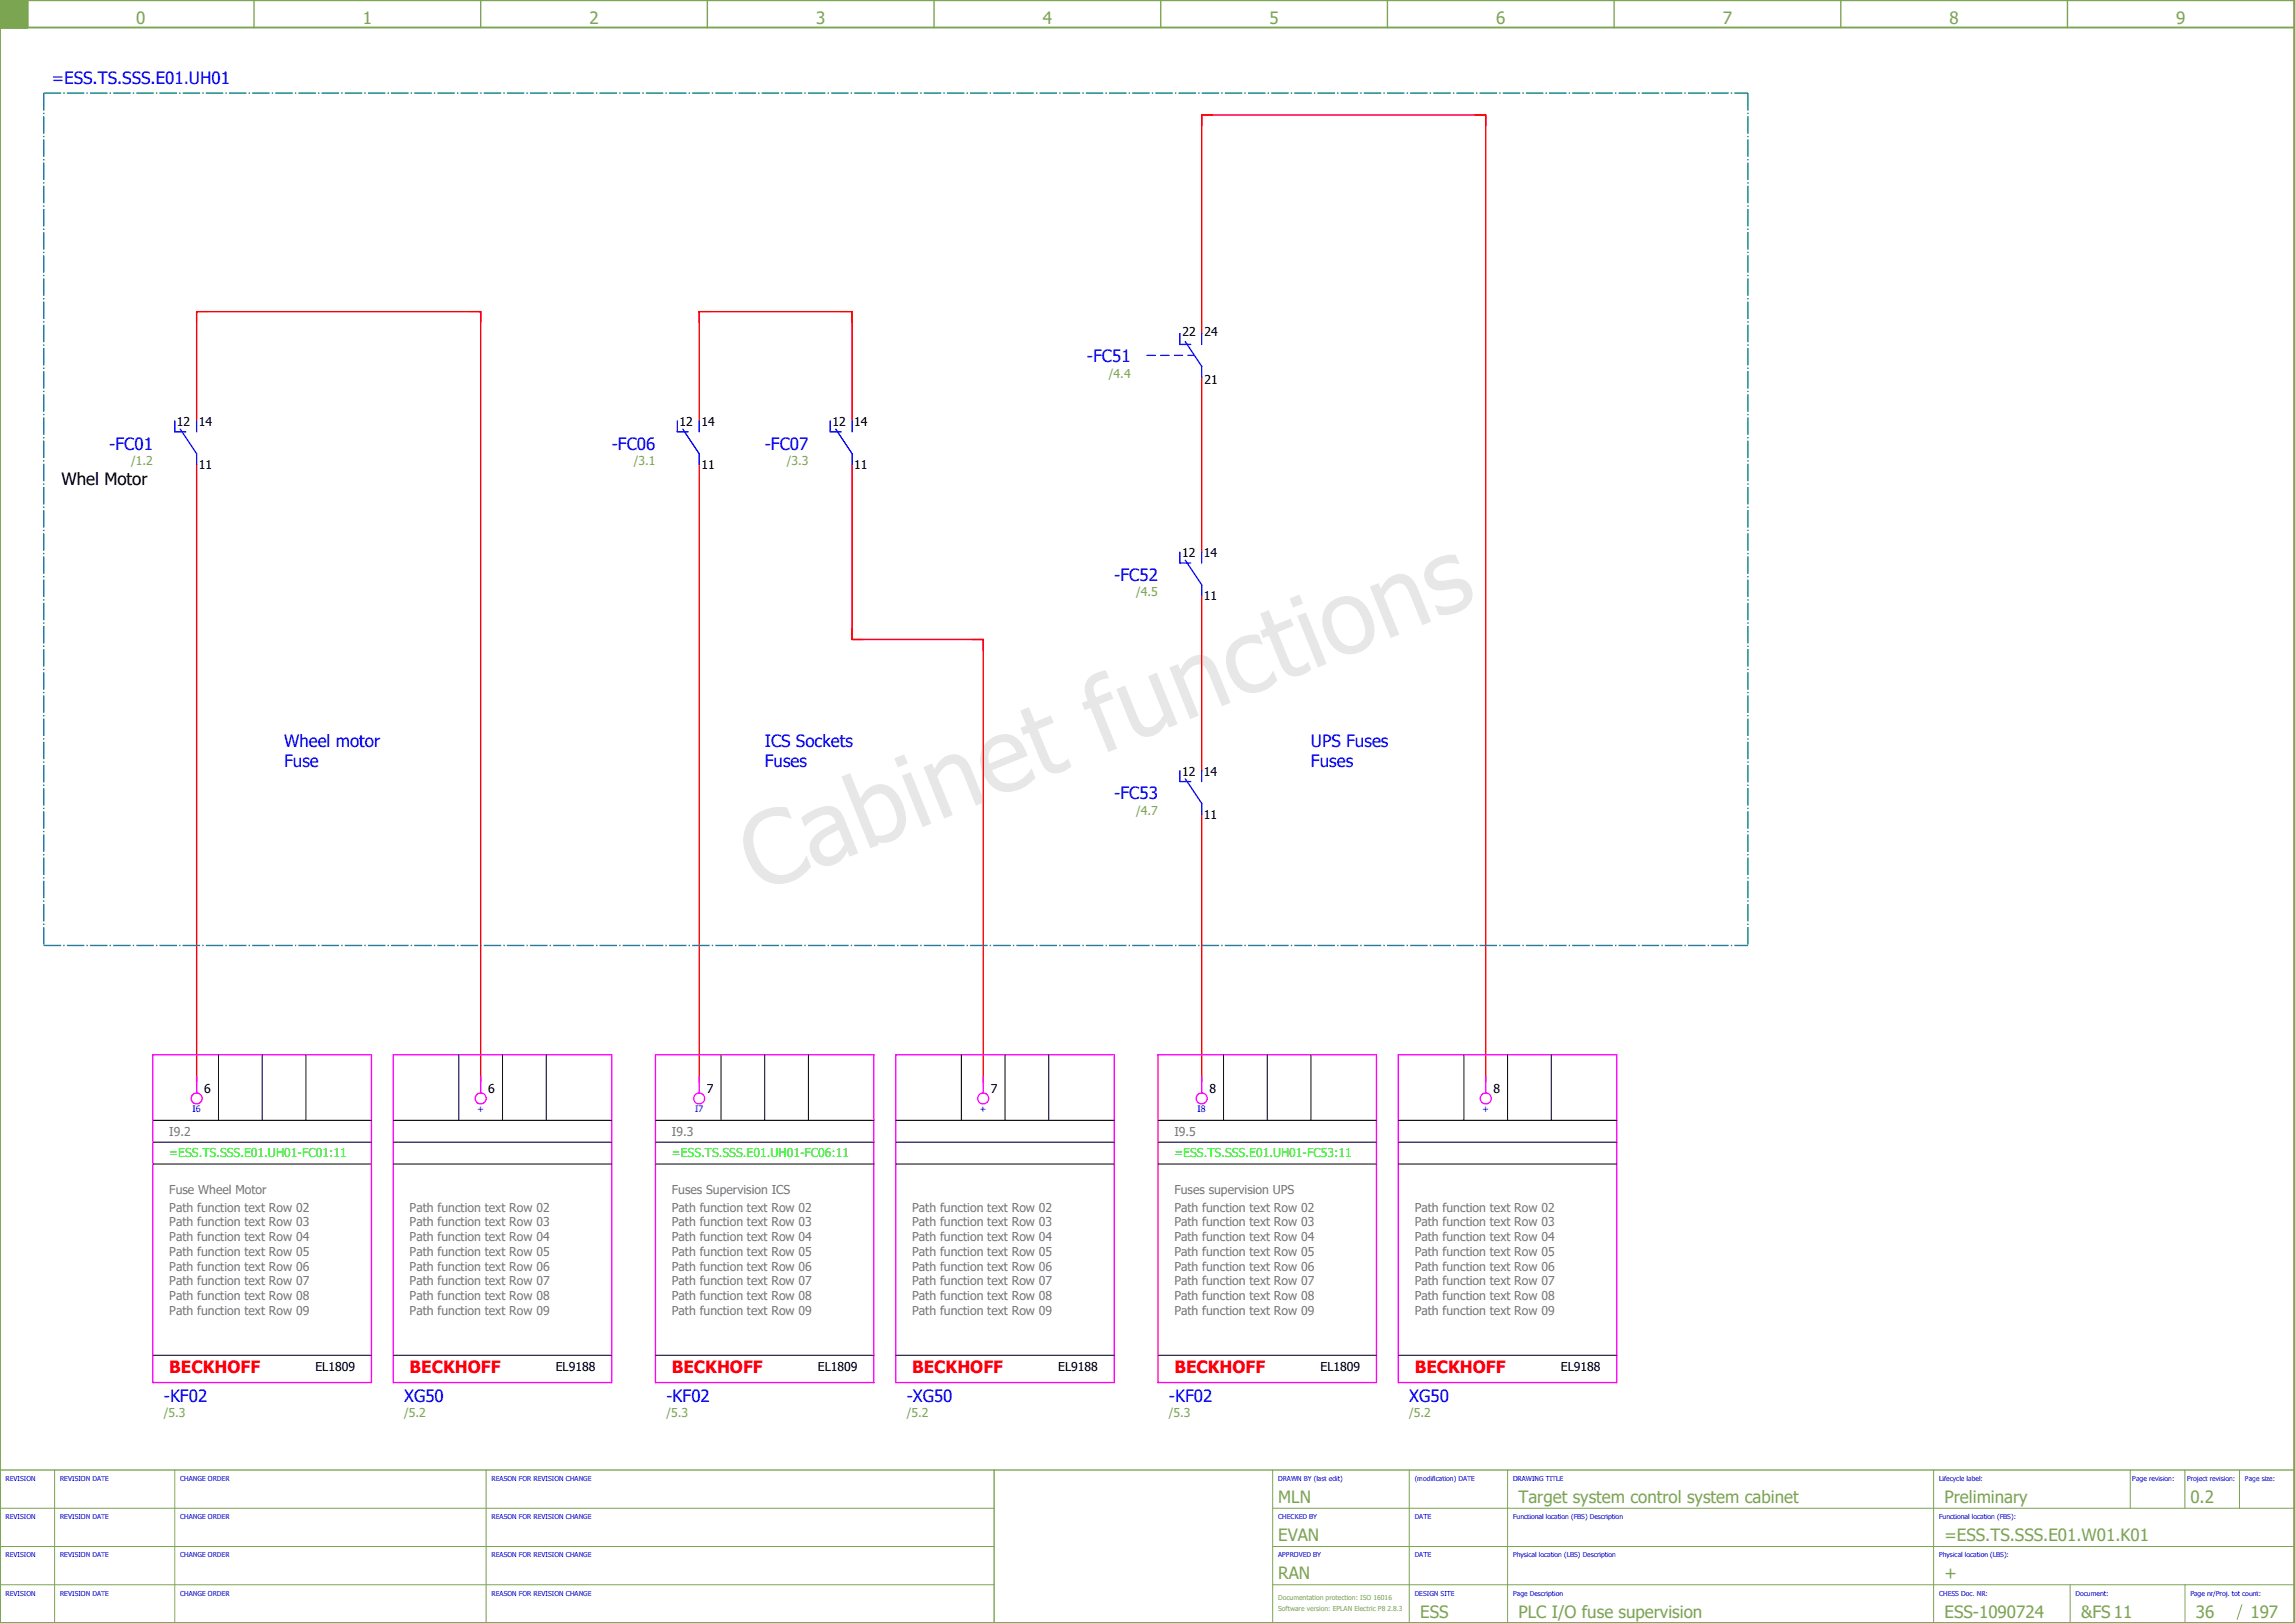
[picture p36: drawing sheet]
<svg xmlns="http://www.w3.org/2000/svg" width="420mm" height="297mm" viewBox="0 0 420 297" stroke-linecap="round" stroke-linejoin="round" font-family="sans-serif">
<defs><g id="words">
<text font-size="18.6" fill="#e7e7e7" x="138.8" y="163.6" transform="rotate(-22 138.8 163.6)">Cabinet functions</text>
<g font-size="3.1" fill="#7ca552">
<text x="24.9" y="4.4">0</text>
<text x="66.4" y="4.4">1</text>
<text x="107.9" y="4.4">2</text>
<text x="149.4" y="4.4">3</text>
<text x="190.9" y="4.4">4</text>
<text x="232.4" y="4.4">5</text>
<text x="273.9" y="4.4">6</text>
<text x="315.4" y="4.4">7</text>
<text x="356.9" y="4.4">8</text>
<text x="398.4" y="4.4">9</text>
<text x="234" y="275">MLN</text>
<text x="278" y="275">Target system control system cabinet</text>
<text x="356" y="275">Preliminary</text>
<text x="401" y="275">0.2</text>
<text x="234" y="282">EVAN</text>
<text x="356" y="282">=ESS.TS.SSS.E01.W01.K01</text>
<text x="234" y="289">RAN</text>
<text x="356" y="289">+</text>
<text x="260" y="296">ESS</text>
<text x="278" y="296">PLC I/O fuse supervision</text>
<text x="356" y="296">ESS-1090724</text>
<text x="381" y="296">&amp;FS 11</text>
<text x="402" y="296">36</text>
<text x="412" y="296">197</text>
</g>
<g font-size="3.1" fill="#00f">
<text x="9.5" y="15.4">=ESS.TS.SSS.E01.UH01</text>
<text x="199" y="66.3">-FC51</text>
<text x="20" y="82.3">-FC01</text>
<text x="112" y="82.3">-FC06</text>
<text x="140" y="82.3">-FC07</text>
<text x="204" y="106.3">-FC52</text>
<text x="52" y="136.6">Wheel motor</text>
<text x="140" y="136.6">ICS Sockets</text>
<text x="240" y="136.6">UPS Fuses</text>
<text x="52" y="140.4">Fuse</text>
<text x="140" y="140.4">Fuses</text>
<text x="240" y="140.4">Fuses</text>
<text x="204" y="146.3">-FC53</text>
<text x="30" y="256.5">-KF02</text>
<text x="74" y="256.5">XG50</text>
<text x="122" y="256.5">-KF02</text>
<text x="166" y="256.5">-XG50</text>
<text x="214" y="256.5">-KF02</text>
<text x="258" y="256.5">XG50</text>
</g>
<text font-size="3.1" x="11.3" y="88.7">Whel Motor</text>
<g font-size="3.1" fill="#f00">
<text x="31" y="251.3">BECKHOFF</text>
<text x="75" y="251.3">BECKHOFF</text>
<text x="123" y="251.3">BECKHOFF</text>
<text x="167" y="251.3">BECKHOFF</text>
<text x="215" y="251.3">BECKHOFF</text>
<text x="259" y="251.3">BECKHOFF</text>
</g>
<g font-size="2.2">
<text x="216.5" y="61.6">22</text>
<text x="220.5" y="61.6">24</text>
<text x="220.5" y="70.3">21</text>
<text x="32.4" y="78">12</text>
<text x="36.4" y="78">14</text>
<text x="124.4" y="78">12</text>
<text x="128.4" y="78">14</text>
<text x="152.4" y="78">12</text>
<text x="156.4" y="78">14</text>
<text x="36.4" y="85.9">11</text>
<text x="128.4" y="85.9">11</text>
<text x="156.4" y="85.9">11</text>
<text x="216.4" y="102">12</text>
<text x="220.4" y="102">14</text>
<text x="220.4" y="109.9">11</text>
<text x="216.4" y="142">12</text>
<text x="220.4" y="142">14</text>
<text x="220.4" y="149.9">11</text>
<text x="37.4" y="200">6</text>
<text x="89.4" y="200">6</text>
<text x="129.4" y="200">7</text>
<text x="181.4" y="200">7</text>
<text x="221.4" y="200">8</text>
<text x="273.4" y="200">8</text>
<text x="57.8" y="250.9">EL1809</text>
<text x="101.7" y="250.9">EL9188</text>
<text x="149.7" y="250.9">EL1809</text>
<text x="193.7" y="250.9">EL9188</text>
<text x="241.7" y="250.9">EL1809</text>
<text x="285.8" y="250.9">EL9188</text>
</g>
<g font-size="2.2" fill="#7ca552">
<text x="203" y="69.2">/4.4</text>
<text x="24" y="85.2">/1.2</text>
<text x="116" y="85.2">/3.1</text>
<text x="144" y="85.2">/3.3</text>
<text x="208" y="109.2">/4.5</text>
<text x="208" y="149.2">/4.7</text>
<text x="30" y="259.4">/5.3</text>
<text x="74" y="259.4">/5.2</text>
<text x="122" y="259.4">/5.3</text>
<text x="166" y="259.4">/5.2</text>
<text x="214" y="259.4">/5.3</text>
<text x="258" y="259.4">/5.2</text>
</g>
<g font-size="2.2" fill="#767676">
<text x="31" y="207.9">I9.2</text>
<text x="123" y="207.9">I9.3</text>
<text x="215" y="207.9">I9.5</text>
<text x="31" y="221.7">Path function text Row 02</text>
<text x="31" y="218.6">Fuse Wheel Motor</text>
<text x="75" y="221.7">Path function text Row 02</text>
<text x="123" y="221.7">Path function text Row 02</text>
<text x="123" y="218.6">Fuses Supervision ICS</text>
<text x="167" y="221.7">Path function text Row 02</text>
<text x="215" y="221.7">Path function text Row 02</text>
<text x="215" y="218.6">Fuses supervision UPS</text>
<text x="259" y="221.7">Path function text Row 02</text>
<text x="31" y="224.4">Path function text Row 03</text>
<text x="31" y="227.1">Path function text Row 04</text>
<text x="75" y="224.4">Path function text Row 03</text>
<text x="75" y="227.1">Path function text Row 04</text>
<text x="123" y="224.4">Path function text Row 03</text>
<text x="123" y="227.1">Path function text Row 04</text>
<text x="167" y="224.4">Path function text Row 03</text>
<text x="167" y="227.1">Path function text Row 04</text>
<text x="215" y="224.4">Path function text Row 03</text>
<text x="215" y="227.1">Path function text Row 04</text>
<text x="259" y="224.4">Path function text Row 03</text>
<text x="259" y="227.1">Path function text Row 04</text>
<text x="31" y="229.8">Path function text Row 05</text>
<text x="31" y="232.5">Path function text Row 06</text>
<text x="75" y="229.8">Path function text Row 05</text>
<text x="75" y="232.5">Path function text Row 06</text>
<text x="123" y="229.8">Path function text Row 05</text>
<text x="123" y="232.5">Path function text Row 06</text>
<text x="167" y="229.8">Path function text Row 05</text>
<text x="167" y="232.5">Path function text Row 06</text>
<text x="215" y="229.8">Path function text Row 05</text>
<text x="215" y="232.5">Path function text Row 06</text>
<text x="259" y="229.8">Path function text Row 05</text>
<text x="259" y="232.5">Path function text Row 06</text>
<text x="31" y="235.2">Path function text Row 07</text>
<text x="31" y="237.9">Path function text Row 08</text>
<text x="75" y="235.2">Path function text Row 07</text>
<text x="75" y="237.9">Path function text Row 08</text>
<text x="123" y="235.2">Path function text Row 07</text>
<text x="123" y="237.9">Path function text Row 08</text>
<text x="167" y="235.2">Path function text Row 07</text>
<text x="167" y="237.9">Path function text Row 08</text>
<text x="215" y="235.2">Path function text Row 07</text>
<text x="215" y="237.9">Path function text Row 08</text>
<text x="259" y="235.2">Path function text Row 07</text>
<text x="259" y="237.9">Path function text Row 08</text>
<text x="31" y="240.6">Path function text Row 09</text>
<text x="75" y="240.6">Path function text Row 09</text>
<text x="123" y="240.6">Path function text Row 09</text>
<text x="167" y="240.6">Path function text Row 09</text>
<text x="215" y="240.6">Path function text Row 09</text>
<text x="259" y="240.6">Path function text Row 09</text>
</g>
<g font-size="2.2" fill="#0f0">
<text x="31" y="211.7">=ESS.TS.SSS.E01.UH01-FC01:11</text>
<text x="123" y="211.7">=ESS.TS.SSS.E01.UH01-FC06:11</text>
<text x="215" y="211.7">=ESS.TS.SSS.E01.UH01-FC53:11</text>
</g>
<g font-size="1.6" fill="#00f">
<text x="35.3" y="203.5">I6</text>
<text x="87.4" y="203.5">+</text>
<text x="127.3" y="203.5">I7</text>
<text x="179.4" y="203.5">+</text>
<text x="219.3" y="203.5">I8</text>
<text x="271.4" y="203.5">+</text>
</g>
<g font-size="1.2" fill="#00f">
<text x="1" y="271">REVISION</text>
<text x="11" y="271">REVISION DATE</text>
<text x="33" y="271">CHANGE ORDER</text>
<text x="90" y="271">REASON FOR REVISION CHANGE</text>
<text x="234" y="271">DRAWN BY (last edit)</text>
<text x="259" y="271">(modification) DATE</text>
<text x="277" y="271">DRAWING TITLE</text>
<text x="355" y="271">Lifecycle label:</text>
<text x="390.4" y="271">Page revision:</text>
<text x="400.4" y="271">Project revision:</text>
<text x="411" y="271">Page size:</text>
<text x="1" y="278">REVISION</text>
<text x="11" y="278">REVISION DATE</text>
<text x="33" y="278">CHANGE ORDER</text>
<text x="90" y="278">REASON FOR REVISION CHANGE</text>
<text x="234" y="278">CHECKED BY</text>
<text x="259" y="278">DATE</text>
<text x="277" y="278">Functional location (FBS) Description</text>
<text x="355" y="278">Functional location (FBS):</text>
<text x="1" y="285">REVISION</text>
<text x="11" y="285">REVISION DATE</text>
<text x="33" y="285">CHANGE ORDER</text>
<text x="90" y="285">REASON FOR REVISION CHANGE</text>
<text x="234" y="285">APPROVED BY</text>
<text x="259" y="285">DATE</text>
<text x="277" y="285">Physical location (LBS) Description</text>
<text x="355" y="285">Physical location (LBS):</text>
<text x="1" y="292">REVISION</text>
<text x="11" y="292">REVISION DATE</text>
<text x="33" y="292">CHANGE ORDER</text>
<text x="90" y="292">REASON FOR REVISION CHANGE</text>
<text x="259" y="292">DESIGN SITE</text>
<text x="277" y="292">Page Description</text>
<text x="355" y="292">CHESS Doc. NR:</text>
<text x="380" y="292">Document:</text>
<text x="401" y="292">Page nr/Proj. tot count:</text>
</g>
<g font-size="1.2" fill="#7ca552">
<text x="234" y="292.8">Documentation protection: ISO 16016</text>
<text x="234" y="294.8">Software version: EPLAN Electric P8 2.8.3</text>
</g>
</g></defs>
<path d="M0 5h420M0 0h420v297h-420zM5 0v5" fill="none" stroke="#7ca552" stroke-width=".35"/>
<path d="M0 5h5M46.5 0v5M88 0v5M129.5 0v5M171 0v5M212.5 0v5M254 0v5M295.5 0v5M337 0v5M378.5 0v5M182 269v28M420 269h-420v28" fill="none" stroke="#7ca552" stroke-width=".25"/>
<path d="M0 0h5v5h-5z" fill="#7ca552" stroke="#7ca552" stroke-width=".18"/>
<g fill="none" stroke="#7ca552" stroke-width=".18">
<path d="M0 276h182M10 269v28M32 269v28M89 269v28M233 276h187M233 269v28M258 269v28M276 269v28M354 269v28M390 269v7M400 269v7M410 269v7"/>
<path d="M0 283h182M0 290h182M233 283h187M233 290h187M379 290v7M400 290v7M410.4 293.6l-.8 2.8"/>
</g>
<path d="M36 77v-20h52v141M128 77v-20h28v20M220 61v-40h52v177M220 69v32M36 85v113M128 85v113M156 85v32h24v81M220 109v32M220 149v49" fill="none" stroke="#f00" stroke-width=".25"/>
<g fill="none" stroke="#f0f" stroke-width=".25">
<path d="M28 193h40v60h-40zM36 197v3M72 193h40v60h-40zM88 197v3M120 193h40v60h-40zM128 197v3M164 193h40v60h-40zM180 197v3M212 193h40v60h-40zM220 197v3M256 193h40v60h-40zM272 197v3"/>
<circle cx="36" cy="201" r="1"/>
<circle cx="88" cy="201" r="1"/>
<circle cx="128" cy="201" r="1"/>
<circle cx="180" cy="201" r="1"/>
<circle cx="220" cy="201" r="1"/>
<circle cx="272" cy="201" r="1"/>
</g>
<g fill="none" stroke="#000" stroke-width=".18">
<path d="M40 193v12M48 193v12M56 193v12M84 193v12M92 193v12M100 193v12M132 193v12M140 193v12M148 193v12M176 193v12M184 193v12M192 193v12"/>
<path d="M224 193v12M232 193v12M240 193v12M268 193v12M276 193v12M284 193v12M28 205h40M28 213h40M28 209h40M72 205h40M72 213h40M72 209h40"/>
<path d="M120 205h40M120 213h40M120 209h40M164 205h40M164 213h40M164 209h40M212 205h40M212 213h40M212 209h40M256 205h40M256 213h40M256 209h40"/>
<path d="M28 248h40M72 248h40M120 248h40M164 248h40M212 248h40M256 248h40"/>
</g>
<g fill="none" stroke="#00f" stroke-width=".25">
<path d="M32 77v2h2M33 78.5l3 4.5v2M36 77v2M124 77v2h2M125 78.5l3 4.5v2M128 77v2M152 77v2h2M153 78.5l3 4.5v2M156 77v2M210 65h1.5M212.5 65h1.5M215 65h1.5"/>
<path d="M216 61v2h2M217 62.5l3 4.5v2M217.5 65h1.1M220 61v2M216 101v2h2M217 102.5l3 4.5v2M220 101v2M216 141v2h2M217 142.5l3 4.5v2M220 141v2"/>
</g>
<path d="M8 17h312M8 17v156M320 17v156M8 173h312" fill="none" stroke="#007f7f" stroke-width=".25" stroke-dasharray="3.2 .4 .3 .4" stroke-linecap="butt"/>
<use href="#words"/>
</svg>
